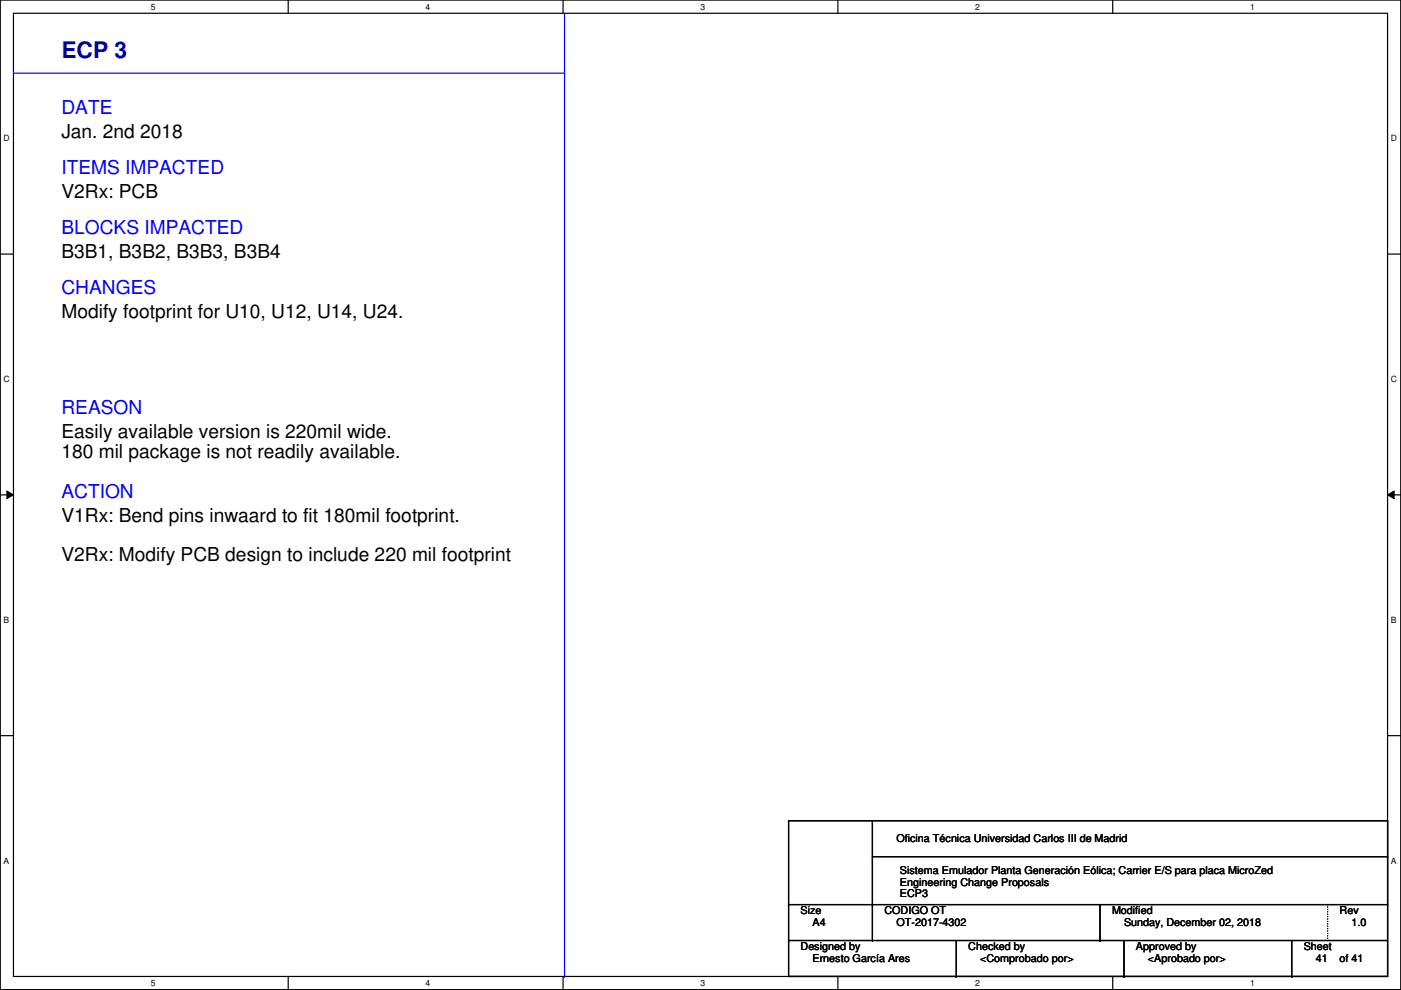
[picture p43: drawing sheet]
<svg xmlns="http://www.w3.org/2000/svg" width="297mm" height="210mm" viewBox="0 0 297 210" stroke-linecap="round" stroke-linejoin="round" font-family="sans-serif">
<defs><g id="words">
<text font-size="4.8" fill="#0000a0" x="13" y="12.4">ECP 3</text>
<g font-size="4.1" fill="#00f">
<text x="13" y="24.2">DATE</text>
<text x="13" y="36.9">ITEMS IMPACTED</text>
<text x="13" y="49.6">BLOCKS IMPACTED</text>
<text x="13" y="62.3">CHANGES</text>
<text x="13" y="87.7">REASON</text>
<text x="13" y="105.5">ACTION</text>
</g>
<g font-size="4.1">
<text x="13" y="29.3">Jan. 2nd 2018</text>
<text x="13" y="42">V2Rx: PCB</text>
<text x="13" y="54.7">B3B1, B3B2, B3B3, B3B4</text>
<text x="13" y="67.4">Modify footprint for U10, U12, U14, U24.</text>
<text x="13" y="92.8">Easily available version is 220mil wide.</text>
<text x="13" y="97">180 mil package is not readily available.</text>
<text x="13" y="110.6">V1Rx: Bend pins inwaard to fit 180mil footprint.</text>
<text x="13" y="119">V2Rx: Modify PCB design to include 220 mil footprint</text>
</g>
<g font-size="2.3">
<text x="190.1" y="178.6">Oficina Técnica Universidad Carlos III de Madrid</text>
<text x="190.8" y="185.2">Sistema Emulador Planta Generación Eólica; Carrier E/S para placa MicroZed</text>
<text x="190.8" y="190.3">ECP3</text>
<text x="190.8" y="187.7">Engineering Change Proposals</text>
<text x="169.7" y="193.8">Size</text>
<text x="172.3" y="196.4">A4</text>
<text x="187.5" y="193.8">CODIGO OT</text>
<text x="190.1" y="196.4">OT-2017-4302</text>
<text x="235.8" y="193.8">Modified</text>
<text x="238.3" y="196.4">Sunday, December 02, 2018</text>
<text x="284" y="193.8">Rev</text>
<text x="286.6" y="196.4">1.0</text>
<text x="169.7" y="201.5">Designed by</text>
<text x="205.3" y="201.5">Checked by</text>
<text x="240.9" y="201.5">Approved by</text>
<text x="276.4" y="201.5">Sheet</text>
<text x="172.3" y="204">Ernesto García Ares</text>
<text x="207.8" y="204">&lt;Comprobado por&gt;</text>
<text x="243.4" y="204">&lt;Aprobado por&gt;</text>
<text x="279" y="204">41</text>
<text x="284" y="204">of 41</text>
</g>
<g font-size="1.8">
<text x="32" y="2">5</text>
<text x="90.2" y="2">4</text>
<text x="148.5" y="2">3</text>
<text x="206.8" y="2">2</text>
<text x="265" y="2">1</text>
<text x=".8" y="30">D</text>
<text x="294.9" y="30">D</text>
<text x=".8" y="81">C</text>
<text x="294.9" y="81">C</text>
<text x=".8" y="132.1">B</text>
<text x="294.9" y="132.1">B</text>
<text x=".8" y="183.1">A</text>
<text x="294.9" y="183.1">A</text>
<text x="32" y="209">5</text>
<text x="90.2" y="209">4</text>
<text x="148.5" y="209">3</text>
<text x="206.8" y="209">2</text>
<text x="265" y="209">1</text>
</g>
</g></defs>
<path d="M.1 0h296.9v209.8h-296.9zM2.9 2.8h291.3v204.2h-291.3z" fill="none" stroke="#000" stroke-width=".25"/>
<g fill="#fff">
<path d="M32 .4h1v2h-1z"/>
<path d="M32 207.4h1v2h-1z"/>
</g>
<path d="M61.1 0v2.8M61.1 207v2.8" fill="none" stroke="#000" stroke-width=".25"/>
<g fill="#fff">
<path d="M90.2 .4h1v2h-1z"/>
<path d="M90.2 207.4h1v2h-1z"/>
</g>
<path d="M119.4 0v2.8M119.4 207v2.8" fill="none" stroke="#000" stroke-width=".25"/>
<g fill="#fff">
<path d="M148.5 .4h1v2h-1z"/>
<path d="M148.5 207.4h1v2h-1z"/>
</g>
<path d="M177.6 0v2.8M177.6 207v2.8" fill="none" stroke="#000" stroke-width=".25"/>
<g fill="#fff">
<path d="M206.8 .4h1v2h-1z"/>
<path d="M206.8 207.4h1v2h-1z"/>
</g>
<path d="M235.9 0v2.8M235.9 207v2.8" fill="none" stroke="#000" stroke-width=".25"/>
<g fill="#fff">
<path d="M265 .4h1v2h-1z"/>
<path d="M265 207.4h1v2h-1z"/>
<path d="M.8 28.3h1.2v2.1h-1.2z"/>
<path d="M294.9 28.3h1.3v2.1h-1.3z"/>
<path d="M.8 79.4h1.2v2h-1.2z"/>
<path d="M294.9 79.4h1.3v2h-1.3z"/>
</g>
<path d="M.1 53.9h2.8M294.2 53.9h2.8" fill="none" stroke="#000" stroke-width=".25"/>
<g fill="#fff">
<path d="M.8 130.5h1.2v2h-1.2z"/>
<path d="M294.9 130.5h1.2v2h-1.2z"/>
</g>
<path d="M.1 104.9h2.8M294.2 104.9h2.8" fill="none" stroke="#000" stroke-width=".25"/>
<path d="M1.5 104.1l1.4 .8-1.4 .8zM294.2 104.9l1.4-.8v1.6z" fill="#000"/>
<path d="M1.5 104.1l1.4 .8-1.4 .8zM294.2 104.9l1.4-.8v1.6z" fill="none" stroke="#000" stroke-width=".21"/>
<g fill="#fff">
<path d="M.8 181.5h1.2v2h-1.2z"/>
<path d="M294.9 181.5h1.2v2h-1.2z"/>
</g>
<g fill="none" stroke="#000" stroke-width=".25">
<path d="M.1 156h2.8M294.2 156h2.8M167.2 174h127v33h-127zM185 174v25.4M167.2 199.4h.1M167.2 191.8h.1M167.2 199.4h127M167.2 191.8h127M185 199.4h.1M185 191.8h.1M185 181.6h109.2M202.8 199.4v7.6"/>
<path d="M233.2 199.4h.1M233.2 191.8v7.6M238.3 199.4v7.6M273.9 199.4v7.6M294.2 181.6h.1M202.8 207h.1M238.3 207h.1M273.9 207h.1"/>
</g>
<path d="M2.9 15.5h116.8M119.7 15.5h.1M119.7 2.8v204.2M119.7 207h.1" fill="none" stroke="#00f" stroke-width=".25"/>
<path d="M281.5 191.8v7.6M281.5 199.4h.1" fill="none" stroke="#000" stroke-width=".25" stroke-dasharray="0 .5"/>
<use href="#words"/>
</svg>
